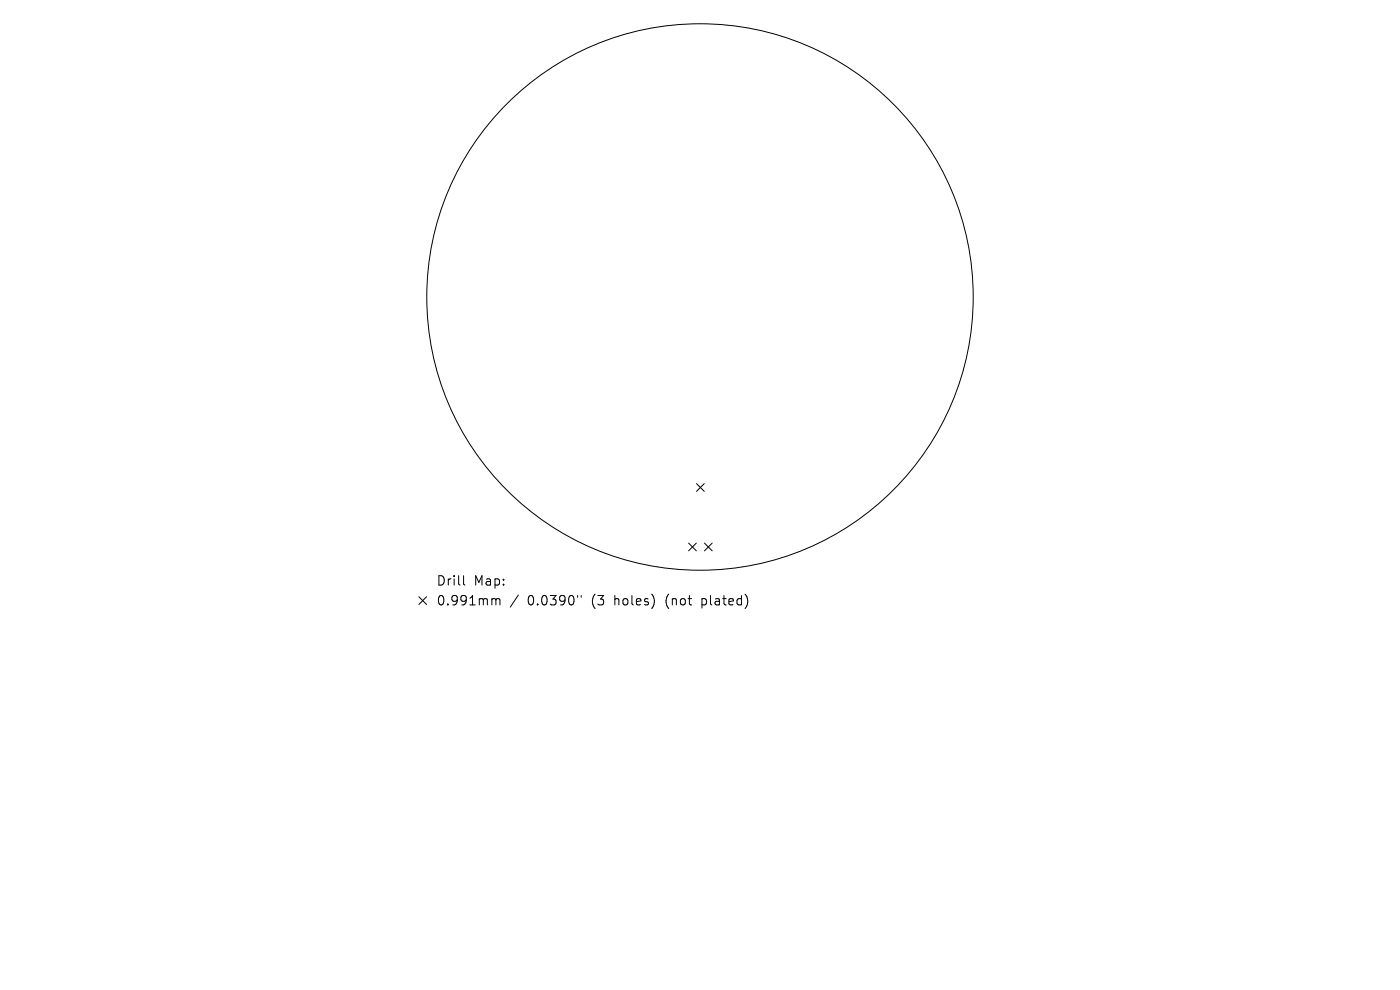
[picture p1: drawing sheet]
<svg xmlns="http://www.w3.org/2000/svg" width="297mm" height="210mm" viewBox="0 0 297 210" stroke-linecap="round" stroke-linejoin="round" font-family="sans-serif">
<defs><g id="words">
<g font-size="2.8">
<text x="92.5" y="124.5">Drill</text>
<text x="100.5" y="124.5">Map:</text>
<text x="92.5" y="128.7">0.991mm</text>
<text x="111.9" y="128.7">0.0390&quot;</text>
<text x="125.7" y="128.7">(3</text>
<text x="130.6" y="128.7">holes)</text>
<text x="141.7" y="128.7">(not</text>
<text x="149.5" y="128.7">plated)</text>
</g>
</g></defs>
<g fill="none" stroke="#000" stroke-width=".21">
<path d="M146.1 115.2l1.6 1.6M147.7 115.2l-1.6 1.6M147.8 102.6l1.6 1.6M149.4 102.6l-1.6 1.6M149.4 115.2l1.7 1.6M151.1 115.2l-1.7 1.6M88.9 126.6l1.6 1.6M90.5 126.6l-1.6 1.6M98.3 122.1v1.7l.3 .3M104.6 127l.5 .1 .1 .2M105.2 127.3l.3-.3 .5 .1 .1 1.2M105.2 127.3v1"/>
<path d="M110 126.2l-1.8 2.6M122.5 126.3v.4M123.3 126.3v.4"/>
<circle cx="148.5" cy="63" r="58"/>
</g>
<use href="#words"/>
</svg>
